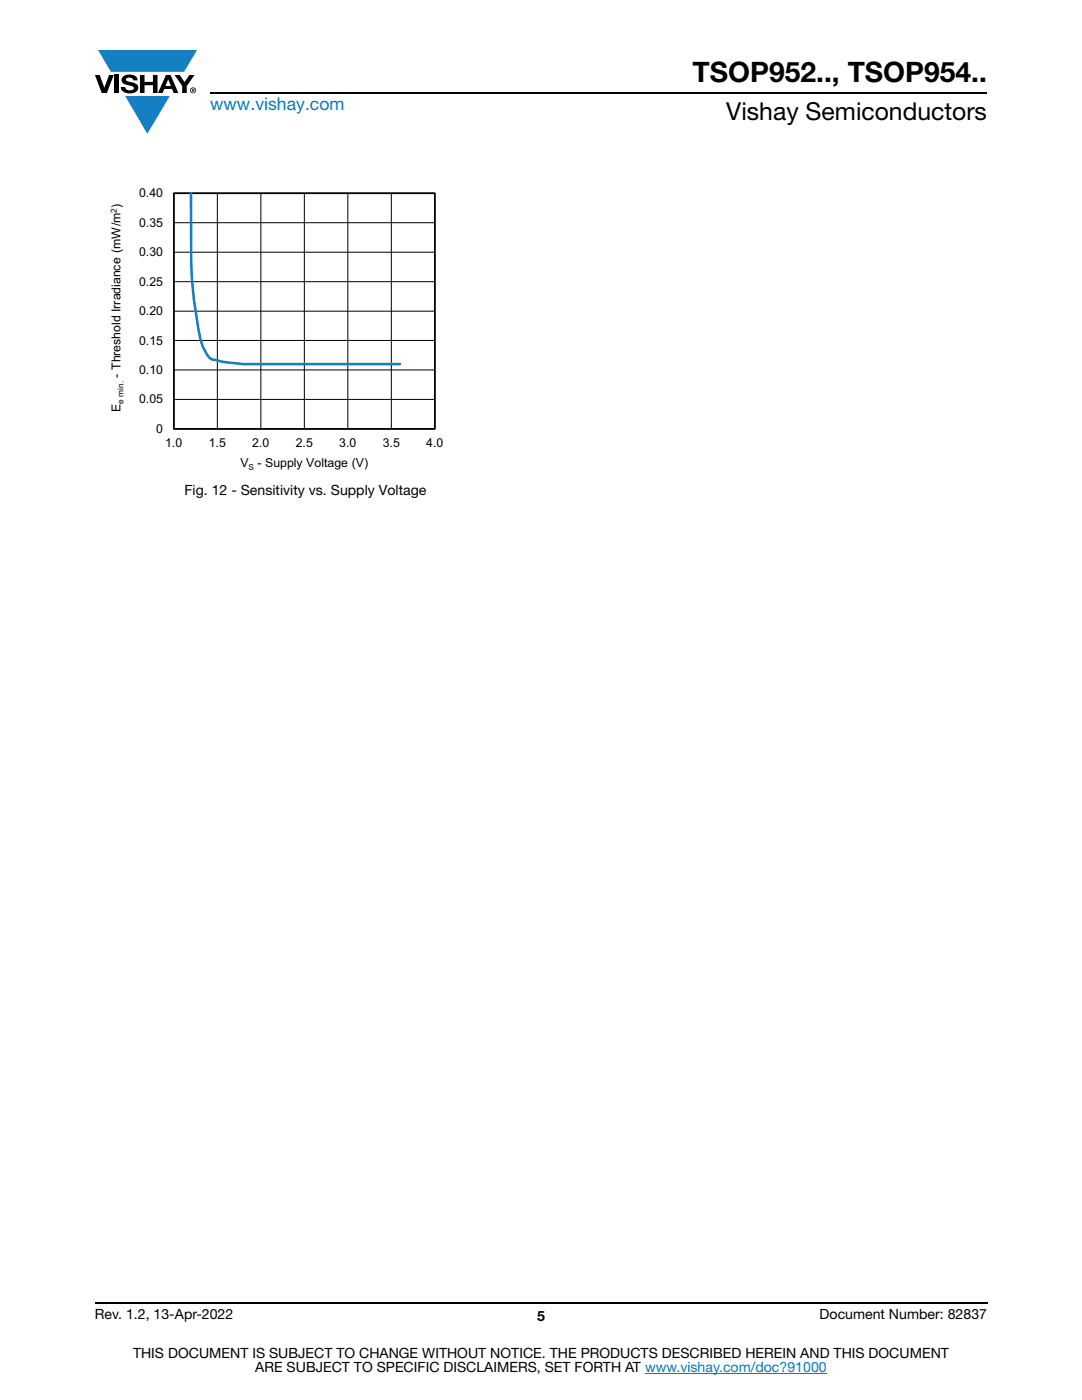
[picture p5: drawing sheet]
<svg xmlns="http://www.w3.org/2000/svg" width="216mm" height="279mm" viewBox="0 0 216 279" stroke-linecap="round" stroke-linejoin="round" font-family="sans-serif">
<defs><g id="words">
<text font-size="5.6" x="138.2" y="16.4">TSOP952.., TSOP954..</text>
<text font-size="4.9" x="144.9" y="24">Vishay Semiconductors</text>
<text font-size="3.5" fill="#007ec4" x="42" y="21.9">www.vishay.com</text>
<g font-size="2.8">
<text x="36.8" y="98.8">Fig. 12 - Sensitivity vs. Supply Voltage</text>
<text x="18.9" y="263.3">Rev. 1.2, 13-Apr-2022</text>
<text x="107.2" y="263.6">5</text>
<text x="163.6" y="263.3">Document Number: 82837</text>
<text x="26.5" y="271">THIS DOCUMENT IS SUBJECT TO CHANGE WITHOUT NOTICE. THE PRODUCTS DESCRIBED HEREIN AND THIS DOCUMENT</text>
<text x="50.9" y="273.8">ARE SUBJECT TO SPECIFIC DISCLAIMERS, SET FORTH AT www.vishay.com/doc?91000</text>
</g>
<g font-size="2.5">
<text x="27.7" y="39.4">0.40</text>
<text x="27.7" y="45.3">0.35</text>
<text x="27.7" y="51.1">0.30</text>
<text x="27.7" y="57">0.25</text>
<text x="27.7" y="62.9">0.20</text>
<text x="27.7" y="68.8">0.15</text>
<text x="24.1" y="75.4" transform="rotate(-90 24.1 75.4)">- Threshold Irradiance (mW/m )</text>
<text x="27.7" y="74.6">0.10</text>
<text x="24.1" y="82.2" transform="rotate(-90 24.1 82.2)">E</text>
<text x="27.7" y="80.5">0.05</text>
<text x="31.2" y="86.4">0</text>
<text x="33" y="89.2">1.0</text>
<text x="41.6" y="89.2">1.5</text>
<text x="50.3" y="89.2">2.0</text>
<text x="59" y="89.2">2.5</text>
<text x="67.7" y="89.2">3.0</text>
<text x="76.4" y="89.2">3.5</text>
<text x="85.1" y="89.2">4.0</text>
<text x="48" y="93.1">V</text>
<text x="51.4" y="93.1">- Supply Voltage (V)</text>
</g>
<g font-size="1.7">
<text x="23.3" y="42.4" transform="rotate(-90 23.3 42.4)">2</text>
<text x="24.7" y="80.5" transform="rotate(-90 24.7 80.5)">e min.</text>
<text x="49.6" y="93.7">S</text>
</g>
</g></defs>
<g fill="#147fc3">
<path d="M19.6 10h19.7l-2.6 4.3h-1.1h-13.5z"/>
<path d="M25 19.2h8.9l-4.5 7.5z"/>
</g>
<g fill="#000">
<path d="M18.9 15h1l.9 2.5 1-2.5h.9l-1.4 3.6h-1zM22.9 15h.9v3.6h-.9zM24.6 15.3a2.1 2.1 0 0 1 2.8 .3l.1 .4h-.9a.79 .79 0 0 0-.7-.5 .79 .79 0 0 0-.8 .4l.3 .3 1 .2a1.08 1.08 0 0 1 1.2 1 1.08 1.08 0 0 1-1.1 1.2 1.73 1.73 0 0 1-2.4-1.2h.9a.96 .96 0 0 0 .8 .6 .96 .96 0 0 0 .9-.4 1.31 1.31 0 0 0-1.2-.6 1.03 1.03 0 0 1-1.1-.6 1.03 1.03 0 0 1 .2-1.1zM27.9 15h.9v1.3h1.7v-1.3h.9v3.6h-.9v-1.6h-1.7v1.6h-.9zM34.8 15h1.1l.9 1.4 1-1.4h1l-1.5 2.2v1.4h-.9v-1.4z"/>
<path d="M33.6 15.9l.5 1.3h-1.1zM33.1 15l-1.6 3.6h1l.3-.8h1.5l.3 .8h1l-1.6-3.6z"/>
<path d="M38.4 17.8h.2v.2h-.2zM38.3 17.7v.7h.1v-.3l.4 .3-.2-.3 .2-.2-.1-.2z"/>
<path d="M38.1 18a.46 .46 0 0 1 .9 0 .46 .46 0 0 1-.9 0zM37.9 18a.6 .6 0 0 0 1.2 0 .6 .6 0 0 0-1.2 0z"/>
</g>
<path d="M42 18.6h155M18.9 260h178.1" fill="none" stroke="#000" stroke-width=".36"/>
<path d="M128.7 274h36.3" fill="none" stroke="#007ec4" stroke-width=".2"/>
<g fill="none" stroke="#000" stroke-width=".2">
<path d="M34.7 38.6h52.1v47h-52.1zM43.4 38.6v47M52 38.6v47M60.7 38.6v47M69.4 38.6v47M78.1 38.6v47M34.7 56.2h52.1M34.7 50.3h52.1M34.7 44.4h52.1M34.7 79.7h52.1M34.7 73.8h52.1M34.7 67.9h52.1"/>
<path d="M34.7 62.1h52.1"/>
</g>
<path d="M34.7 38.6h52.1v47h-52.1z" fill="none" stroke="#000" stroke-width=".34"/>
<path d="M38.1 38.6v4.2a116.6 116.6 0 0 0 1.5 22.9 10.5 10.5 0 0 0 2.4 5.8 26.6 26.6 0 0 0 8.3 1.2h29.5" fill="none" stroke="#147fc3" stroke-width=".51"/>
<use href="#words"/>
</svg>
